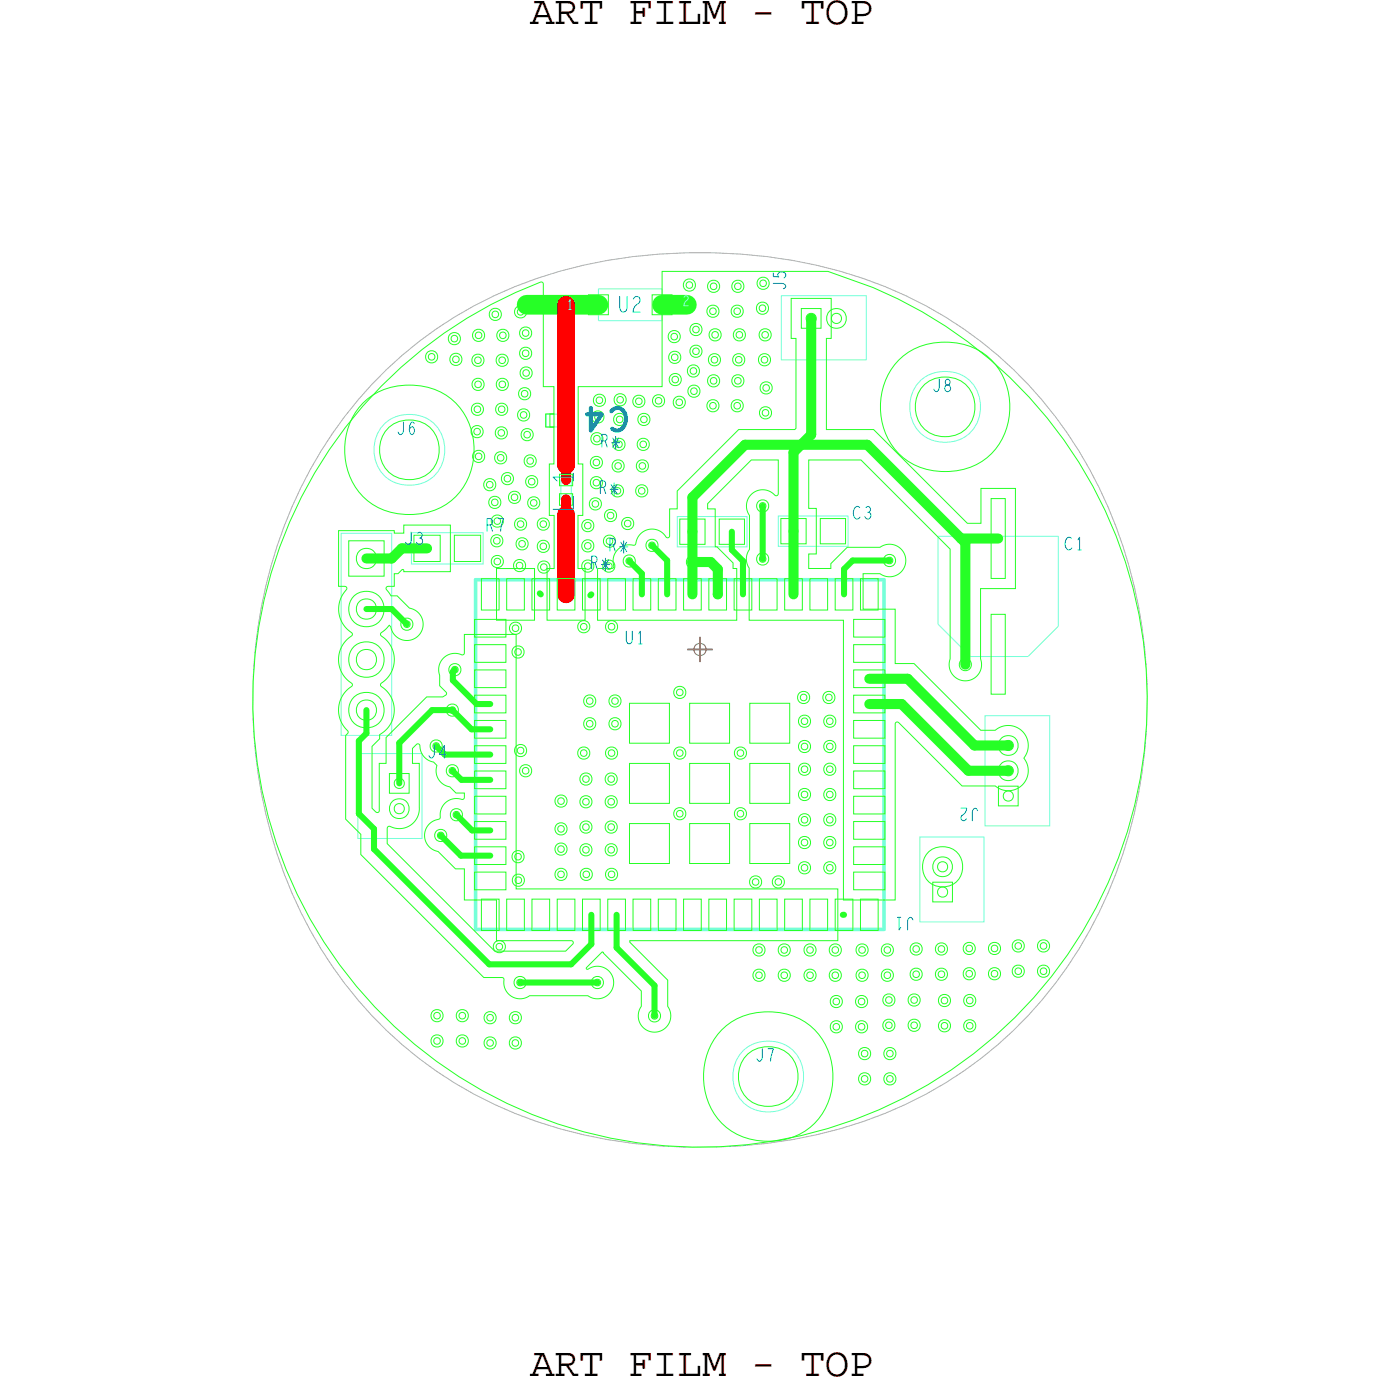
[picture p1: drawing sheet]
<svg xmlns="http://www.w3.org/2000/svg" width="70mm" height="70mm" viewBox="0 0 70 70" stroke-linecap="round" stroke-linejoin="round" font-family="sans-serif">
<defs><g id="words">
<g font-size="2.1">
<text x="26.6" y="1.2">ART FILM - TOP</text>
<text x="26.6" y="69.1">ART FILM - TOP</text>
</g>
<text font-size="1.9" fill="#0097b7" x="31.5" y="20.5" transform="rotate(-180 31.5 20.5)">C4</text>
<text font-size="1.7" fill="#0097b7" x="28.8" y="25.8" transform="rotate(-90 28.8 25.8)">L1</text>
<text font-size="1.3" fill="#0097b7" x="31.1" y="15.7">U2</text>
<g font-size="1.1" fill="#0097b7">
<text x="39.5" y="14.6" transform="rotate(-90 39.5 14.6)">J5</text>
<text x="19.9" y="21.8">J6</text>
<text x="30.2" y="22.5">R*</text>
<text x="46.9" y="19.7">J8</text>
<text x="20.3" y="27.4">J3</text>
<text x="24.4" y="26.7">R7</text>
<text x="29.7" y="28.6">R*</text>
<text x="30.1" y="24.8">R*</text>
<text x="30.6" y="27.7">R*</text>
<text x="42.8" y="26.1">C3</text>
<text x="53.5" y="27.6">C1</text>
<text x="31.4" y="32.4">U1</text>
<text x="21.5" y="38.1">J4</text>
<text x="49.2" y="40.6" transform="rotate(-180 49.2 40.6)">J2</text>
<text x="45.9" y="46.1" transform="rotate(-180 45.9 46.1)">J1</text>
<text x="38" y="53.3">J7</text>
</g>
<g font-size=".9" fill="#75ffd9">
<text x="28.5" y="15.6">1</text>
<text x="34.3" y="15.4">2</text>
</g>
</g></defs>
<!-- layer: Board Outline -->
<path d="M18.3 19.7a20.8 20.8 0 0 1 13.3-6.8 24.9 24.9 0 0 1 16.1 3.1 21.7 21.7 0 0 1 9.8 16.4 23.8 23.8 0 0 1-5.5 18.2 20.8 20.8 0 0 1-13.2 6.8 24.9 24.9 0 0 1-16.1-3.1 21.7 21.7 0 0 1-9.8-16.3 23.8 23.8 0 0 1 5.4-18.3z" fill="none" stroke="#acacac" stroke-width=".05"/>
<!-- layer: Components -->
<g fill="none" stroke="#75ffd9" stroke-width=".05">
<path d="M30.1 14.5v1.6zM30.1 14.5h3.2zM30.1 16.1h3.2zM33.3 14.5v1.6zM39.3 14.9h4.2v3.2h-4.2zM17.1 26.8h2.6v10.2h-2.6zM18 37.9h3.2v4.2h-3.2zM20.7 26.8h3.6v1.5h-3.6zM27.4 20.8h1.2zM27.4 20.8v.7zM27.4 21.5h1.2zM28.6 20.8v.7z"/>
<path d="M34 26h3.5v1.5h-3.5zM39.1 25.9h3.5v1.6h-3.5zM47.1 26.9v4.5zM47.1 26.9h6.1zM47.1 31.4l1.7 1.6zM48.8 33h2.9zM49.5 36h3.3v5.5h-3.3zM53.2 31.5l-1.5 1.5zM53.2 26.9v4.6zM46.2 42.1h3.3v4.2h-3.3z"/>
<circle cx="20.6" cy="22.6" r="1.79"/>
<circle cx="47.5" cy="20.5" r="1.79"/>
<circle cx="38.6" cy="54.1" r="1.79"/>
</g>
<path d="M23.9 29.1h20.5zM23.9 29.1v17.6zM44.4 29.1v17.6zM23.9 46.7h20.5z" fill="none" stroke="#75ffd9" stroke-width=".18"/>
<!-- layer: Nets -->
<g fill="none" stroke="#26ff26" stroke-width=".51">
<path d="M40.8 16v5.8zM18.4 28.1h1.3zM20.2 27.6l-.5 .5zM34.8 28.2h.9zM34.8 25v1.7zM34.8 26.7v1.5zM34.8 28.2v1.7zM35.7 28.2l.4 .4zM36.1 29.9h.1M36.1 28.6v1.3zM37.4 22.4h2.9zM37.4 22.4l-2.6 2.6z"/>
<path d="M39.9 22.7v4zM39.9 26.7v3.2zM40.3 22.4h3.3zM40.3 22.4l-.4 .3zM40.8 21.8l-.5 .6zM43.6 22.4l4.7 4.7zM43.7 34.1h1.9zM43.7 35.4h1.6zM45.3 35.4l3.4 3.3zM45.6 34.1l3.4 3.4zM48.3 27.1l.2 .2zM48.3 27.1h1.9z"/>
<path d="M48.5 27.3v6.1zM48.7 38.7h2zM49 37.5h1.7z"/>
</g>
<g fill="none" stroke="#26ff26" stroke-width=".05">
<path d="M19.2 19.4a21.8 21.8 0 0 1 8-5.2l.1 .1v5.1h.5v1.4h-.2v.7h.2v1.8h-.2v2.6h.2v2.7h-.3v2.6h1.9v-2.6h-.4v-2.7h.3v-2.6h-.2v-3.9h4.2v-5.8h8.3a22.5 22.5 0 0 1 13.8 31.4 22.5 22.5 0 0 1-33.2 8.5 22.5 22.5 0 0 1-3-34.1zM21.5 17.7l.2-.1 .2 .1 .1 .2-.1 .2-.2 .1-.2-.1-.1-.2zM21.5 17.9l.2-.1 .1 .1v.1l-.1 .1-.2-.1zM22.6 16.8l.2-.1 .3 .1v.2v.2l-.3 .1-.2-.1-.1-.2zM22.7 17.8h.2h.2l.1 .3-.1 .2-.2 .1-.2-.1-.1-.2zM22.7 16.9h.1h.2v.2l-.2 .1-.1-.1zM22.8 18l.1-.1 .2 .1v.1l-.2 .1-.1-.1zM23.8 17.9l.2-.1 .2 .1 .1 .2-.1 .2-.2 .1-.2-.1-.1-.2zM23.8 19.1l.2-.1 .3 .1v.2v.2l-.3 .1-.2-.1-.1-.2zM23.8 16.6l.3-.1 .2 .1 .1 .3-.1 .2-.2 .1-.3-.1-.1-.2zM23.9 18l.1-.1 .2 .1v.2l-.2 .1-.1-.1zM23.9 19.2h.1h.2v.2l-.2 .1-.1-.1z"/>
<path d="M23.9 16.8l.2-.1 .1 .1v.1l-.1 .1-.2-.1zM24.7 15.6l.2-.1 .2 .1 .1 .2-.1 .2-.2 .1-.2-.1-.1-.2zM24.7 15.7l.2-.1 .1 .1v.2l-.1 .1-.2-.1zM25 17.9l.2-.1 .3 .1v.2v.2l-.3 .1-.2-.1-.1-.2zM25 19.1l.2-.1 .3 .1v.2v.2l-.3 .1-.2-.1-.1-.2zM25 16.6l.3-.1 .2 .1 .1 .3-.1 .2-.2 .1-.3-.1v-.2zM25.1 18l.1-.1 .2 .1v.2l-.2 .1-.1-.1zM25.1 19.2h.1h.2v.2l-.2 .1-.1-.1zM25.1 16.8l.2-.1 .1 .1v.1l-.1 .1-.2-.1zM25.9 15.5l.3-.1 .2 .1 .1 .2-.1 .2-.2 .1-.3-.1v-.2zM26 15.6l.2-.1 .1 .1v.2h-.1h-.2zM26.1 19.6l.3-.1 .2 .1 .1 .2-.1 .2-.2 .1-.3-.1v-.2z"/>
<path d="M26.2 16.5l.2-.1 .2 .1 .1 .2-.1 .2-.2 .1-.2-.1-.1-.2zM26.2 17.5l.2-.1 .2 .1 .1 .3-.1 .2-.2 .1-.2-.1-.1-.2zM26.2 18.5l.2-.1 .3 .1v.2v.3h-.3h-.2l-.1-.3zM26.2 19.7l.2-.1 .1 .1v.2l-.1 .1-.2-.1zM26.3 16.7l.1-.1 .2 .1v.1l-.2 .1-.1-.1zM26.3 17.7l.1-.1 .2 .1v.1l-.2 .1-.1-.1zM26.3 18.7l.1-.1 .2 .1v.1l-.2 .1-.1-.1zM29.6 14.8h1v1h-1zM30.9 19.9l.3-.1 .2 .1 .1 .2-.1 .2-.2 .1-.3-.1v-.2zM31.9 20l.2-.1 .2 .1 .1 .2-.1 .2-.2 .1-.2-.1-.1-.2zM32.8 14.8h1v1h-1zM32.9 19.9l.2-.1 .2 .1 .1 .2-.1 .3h-.2h-.2l-.1-.3z"/>
<path d="M33.7 16.7l.2-.1 .2 .1 .1 .2-.1 .2-.2 .1-.2-.1-.1-.2zM33.7 17.7h.2h.2l.1 .3-.1 .2-.2 .1-.2-.1-.1-.2zM33.7 18.9l.2-.1 .3 .1v.2v.2l-.3 .1-.2-.1-.1-.2zM33.7 16.8h.2h.1v.2l-.1 .1-.2-.1zM33.8 17.9l.1-.1 .2 .1v.1l-.2 .1-.1-.1zM33.8 19l.1-.1 .2 .1v.2h-.2h-.1zM34.4 14.1l.2-.1 .3 .1 .1 .2-.1 .2-.3 .1-.2-.1-.1-.2zM34.5 14.2h.1h.2v.2l-.2 .1-.1-.1zM34.6 18.4l.2-.1 .3 .1 .1 .2-.1 .3h-.3h-.2l-.1-.3zM34.6 19.5l.3-.1 .2 .1 .1 .2-.1 .2-.2 .1-.3-.1v-.2zM34.7 18.6l.1-.1 .2 .1v.1l-.2 .1-.1-.1zM34.7 19.6l.2-.1 .1 .1v.1l-.1 .1-.2-.1z"/>
<path d="M34.7 17.4l.3-.1 .2 .1 .1 .3-.1 .2-.2 .1-.3-.1v-.2zM34.7 16.4l.3-.1 .2 .1 .1 .2-.1 .2-.2 .1-.3-.1v-.2zM34.8 17.6l.2-.1 .1 .1v.1l-.1 .1-.2-.1zM34.8 16.5l.2-.1 .1 .1v.1l-.1 .1-.2-.1zM35.6 15.4l.2-.1 .3 .1v.2v.3h-.3h-.2l-.1-.3zM35.6 14.2l.3-.1 .2 .1 .1 .2-.1 .2-.2 .1-.3-.1v-.2zM35.6 18.9l.3-.1 .2 .1 .1 .2-.1 .2-.2 .1-.3-.1v-.2zM35.7 17.9l.2-.1 .2 .1 .1 .2-.1 .2-.2 .1-.2-.1-.1-.2zM35.7 15.6l.1-.1 .2 .1v.1l-.2 .1-.1-.1zM35.7 16.6l.2-.1 .3 .1v.2v.2l-.3 .1-.2-.1-.1-.2zM35.7 14.3l.2-.1 .1 .1v.2l-.1 .1-.2-.1zM35.7 19.1l.2-.1 .1 .1v.1l-.1 .1-.2-.1z"/>
<path d="M35.8 18l.1-.1 .2 .1v.2h-.2h-.1zM35.8 16.7h.1h.2v.2l-.2 .1-.1-.1zM36.8 15.4l.2-.1 .3 .1 .1 .2-.1 .3h-.3h-.2l-.1-.3zM36.9 14.2l.2-.1 .2 .1 .1 .2-.1 .2-.2 .1-.2-.1-.1-.2zM36.9 18.9l.2-.1 .2 .1 .1 .2-.1 .2-.2 .1-.2-.1-.1-.2zM36.9 17.9l.2-.1 .3 .1v.2v.2l-.3 .1-.2-.1-.1-.2zM36.9 15.6l.1-.1 .2 .1v.1l-.2 .1-.1-.1zM36.9 16.6l.3-.1 .2 .1 .1 .2-.1 .2-.2 .1-.3-.1v-.2zM36.9 14.3l.2-.1 .1 .1v.2l-.1 .1-.2-.1zM36.9 19.1l.2-.1 .1 .1v.1l-.1 .1-.2-.1zM37 18l.1-.1 .2 .1v.2h-.2h-.1zM37 16.7h.2h.1v.2l-.1 .1-.2-.1z"/>
<path d="M38.1 15.3l.2-.1 .2 .1 .1 .2-.1 .2-.2 .1-.2-.1-.1-.2zM38.1 14l.3-.1 .2 .1 .1 .2-.1 .2-.2 .1-.3-.1-.1-.2zM38.2 15.4l.1-.1 .2 .1v.2l-.2 .1-.1-.1zM38.2 17.9l.2-.1 .2 .1 .1 .2-.1 .2-.2 .1-.2-.1-.1-.2zM38.2 14.2l.2-.1 .1 .1v.1l-.1 .1-.2-.1zM38.2 16.6l.3-.1 .2 .1 .1 .2-.1 .2-.2 .1-.3-.1-.1-.2zM38.3 18l.1-.1 .2 .1v.2h-.2h-.1zM38.3 19.3l.2-.1 .2 .1 .1 .2-.1 .2-.2 .1-.2-.1-.1-.2zM38.3 16.7h.2h.1v.2l-.1 .1-.2-.1zM38.4 19.4l.1-.1 .2 .1v.2l-.2 .1-.1-.1zM39.8 15h2v2h-.3v4.6h2.4l4.7 4.7h.7v-1.8h1.7v5.1h-1.7v3.5a.82 .82 0 0 1-.8 1.1 .82 .82 0 0 1-.8-1.1v-5.5l-4.4-4.5h-2.7v2.4h.4v2.3h-.4v.8h1.2v-.3l.8-.8h1.6a.82 .82 0 0 1 1.3 .7 .82 .82 0 0 1-1.3 .6h-.8v1.8h1.6v2.7h.9l3.4 3.4h.8a1.01 1.01 0 0 1 1.3 .1 1.01 1.01 0 0 1 .1 1.3 1.01 1.01 0 0 1-.1 1.4 1.01 1.01 0 0 1-1.4 0h-1.7l-3.1-3.2h-.2v8.9h-2.6v-14h-4.7l-.1-2.7a.81 .81 0 0 1 .1-.9l-.1-1.8a.85 .85 0 0 1 .3-1.1 .85 .85 0 0 1 1.1 .2l.1-.1v-1.7h-1.3l-2.2 2.2v.3h.3v1.9l.9 .8v.3h.2v2.6h-7v-2.6h.8v-.2a.95 .95 0 0 1 1.1-1l.1-.2a.89 .89 0 0 1 .7-.6 .89 .89 0 0 1 .9 .4l.1-.1v-1.3h.3v-.9l3.1-3.1 2.9-.1v-4.5h-.2zM40.3 15.5h1v1h-1z"/>
<path d="M40.6 15.8l.2-.1 .2 .1v.2v.2l-.2 .1-.2-.1-.1-.2zM41.8 15.8l.2-.1 .2 .1 .1 .2-.1 .2-.2 .1-.2-.1v-.2zM17 26.7h2.8v.1h.5v-.4h2.3v2.3h-2.3l-.1-.1-.2 .2h-.2v.7h-.4l.2 .4h.4l.6 .7a.82 .82 0 0 1 .4 1.4 .82 .82 0 0 1-1.4-.5v-.1l-.5 .4v.1a1.43 1.43 0 0 1 0 2.5l.1 .1a1.41 1.41 0 0 1-.1 2.4v.2l-.4 .4v3.1l.3 .2 .1-.1v-2.3h.3v-1.3l2-2.1h.9l.1-.1v-.1l-.3-.3v-.6a.89 .89 0 0 1 .3-.9 .89 .89 0 0 1 .9-.1v-1h2.6v12.8h16.2v2.6h-10.4l1.9 2v1.3a.82 .82 0 0 1-.7 1.3 .82 .82 0 0 1-.7-1.3v-.8l-1.9-1.9-.8 .7v.1a.82 .82 0 0 1 1.3 .7 .82 .82 0 0 1-1.3 .6l-2.9 .1a.91 .91 0 0 1-1.3-1h-1l-6.2-6.2v-1l-.7-.7v-4.2l.1-.3a1.55 1.55 0 0 1 .2-2.3 1.43 1.43 0 0 1 0-2.5v-.1a1.58 1.58 0 0 1-.3-2.3h-.4zM17.5 27.2h1.8v1.8h-1.8zM19.6 38.9h1v1h-1zM19.9 39.2l.2-.1 .2 .1v.2v.1l-.2 .1-.2-.1-.1-.1zM20.2 31.2l.2-.1 .3 .1 .1 .2-.1 .2-.3 .1-.2-.1-.1-.2zM20.3 31.3l.1-.1 .2 .1v.1l-.2 .1-.1-.1zM20.8 26.9h1.3v1.3h-1.3zM20.9 37.4l.2 .1a.82 .82 0 0 0 .7 .8l.2 .2a.82 .82 0 0 0 .6 1l.3 .4h.4v.2l-.1 .1a.96 .96 0 0 0-1.1 1h-.1a.82 .82 0 0 0-.7 .8 .82 .82 0 0 0 .7 .8l.9 .9h.4v1.5h1.7v2.1h3.7l.1 .1-.4 .4h-3.5l-5.4-5.4v-.8l.1-.1a1.01 1.01 0 0 0 1.5-.9v-2.2h-.4v-.8zM22.5 35.5l.2-.1 .3 .1v.2v.2l-.3 .1-.2-.1-.1-.2zM22.5 38.5l.2-.1 .3 .1v.2v.2l-.3 .1-.2-.1-.1-.2z"/>
<path d="M22.6 35.6l.1-.1 .2 .1v.2l-.2 .1-.1-.1zM22.6 38.7l.1-.1 .2 .1v.1l-.2 .1-.1-.1zM22.6 33.4h.3h.2l.1 .3-.1 .2-.2 .1-.3-.1v-.2zM22.7 33.6l.2-.1 .1 .1v.1l-.1 .1-.2-.1zM22.8 26.9h1.4v1.3h-1.4zM23.7 21.5l.3-.1 .2 .1 .1 .2-.1 .2-.2 .1-.3-.1v-.2zM23.8 20.4l.2-.1 .2 .1 .1 .2-.1 .2-.2 .1-.2-.1-.1-.2zM23.8 22.7l.3-.1 .2 .1 .1 .2-.1 .2-.2 .1-.3-.1-.1-.2zM23.8 21.6l.2-.1 .1 .1v.2l-.1 .1-.2-.1zM23.8 20.5l.2-.1 .1 .1v.1l-.1 .1-.2-.1zM23.9 36.2h1.5v.9h-1.5zM23.9 34.9h1.5v.9h-1.5z"/>
<path d="M23.9 37.5h1.5v.9h-1.5zM23.9 38.7h1.5v.9h-1.5zM23.9 31.1h1.5v.9h-1.5zM23.9 33.7h1.5v.9h-1.5zM23.9 32.4h1.5v.9h-1.5zM23.9 22.9l.2-.1 .1 .1v.1l-.1 .1-.2-.1zM24.2 29.1h.9v1.6h-.9zM24.4 24.1h.2h.2l.1 .3-.1 .2-.2 .1-.2-.1-.1-.2zM24.5 24.3l.1-.1 .2 .1v.1l-.2 .1-.1-.1zM24.6 25l.3-.1 .2 .1 .1 .2-.1 .3-.2 .1-.3-.1v-.3zM24.7 25.2l.2-.1 .1 .1v.1l-.1 .1-.2-.1zM24.7 27l.3-.1 .2 .1 .1 .2-.1 .2-.2 .1-.3-.1v-.2z"/>
<path d="M24.8 28l.2-.1 .2 .1 .1 .2-.1 .2-.2 .1-.2-.1-.1-.2zM24.8 27.1l.2-.1 .1 .1v.2h-.1h-.2zM24.8 28.1h.2h.1v.2l-.1 .1-.2-.1zM24.9 22.8l.3-.1 .2 .1 .1 .2-.1 .2-.2 .1-.3-.1v-.2zM25 28.6h1.9v2.6h-1.9zM25 21.5h.2h.2l.1 .3-.1 .2-.2 .1-.2-.1-.1-.2zM25 20.4l.2-.1 .2 .1 .1 .2-.1 .2-.2 .1-.2-.1-.1-.2zM25 22.9l.2-.1 .1 .1v.2l-.1 .1-.2-.1zM25 21.7l.2-.1 .1 .1v.1l-.1 .1-.2-.1zM25.1 20.5l.1-.1 .2 .1v.1l-.2 .1-.1-.1zM25.3 23.8l.2-.1 .2 .1 .1 .3-.1 .2-.2 .1-.2-.1-.1-.2zM25.4 24l.1-.1 .1 .1v.1l-.1 .1-.1-.1z"/>
<path d="M25.5 29.1h.9v1.6h-.9zM25.6 24.8l.3-.1 .2 .1 .1 .2-.1 .2-.2 .1-.3-.1v-.2zM25.7 31.4l.2-.1 .2 .1 .1 .2-.1 .2-.2 .1-.2-.1-.1-.2zM25.7 24.9l.2-.1 .1 .1v.2l-.1 .1-.2-.1zM25.8 31.5l.1-.1 .2 .1v.2h-.2h-.1zM25.8 32.6l.2-.1 .3 .1v.2v.2l-.3 .1-.2-.1-.1-.2zM25.9 28.2l.2-.1 .2 .1 .1 .2-.1 .2-.2 .1-.2-.1-.1-.2zM25.9 32.7l.1-.1 .2 .1v.1l-.2 .1-.1-.1zM25.9 26.1l.3-.1 .2 .1 .1 .2-.1 .2-.2 .1-.3-.1v-.2zM25.9 37.5l.3-.1 .2 .1 .1 .2-.1 .2-.2 .1-.3-.1v-.2zM26 28.3h.1h.2v.2l-.2 .1-.1-.1zM26 27.1l.2-.1 .3 .1v.2v.2l-.3 .1-.2-.1-.1-.2z"/>
<path d="M26 26.3l.2-.1 .1 .1v.1l-.1 .1-.2-.1zM26 37.6h.2h.1v.2l-.1 .1-.2-.1zM26.1 20.6l.2-.1 .2 .1 .1 .3-.1 .2-.2 .1-.2-.1-.1-.2zM26.1 27.3l.1-.1 .2 .1v.1l-.2 .1-.1-.1zM26.2 20.8l.1-.1 .2 .1v.1l-.2 .1-.1-.1zM26.2 38.5l.2-.1 .2 .1 .1 .2-.1 .2-.2 .1-.2-.1-.1-.2zM26.3 21.6l.2-.1 .2 .1 .1 .2-.1 .3h-.2h-.2l-.1-.3zM26.3 38.7l.1-.1 .2 .1v.1l-.2 .1-.1-.1zM26.3 21.8l.2-.1 .1 .1v.1l-.1 .1-.2-.1zM26.4 23l.2-.1 .3 .1v.2v.2l-.3 .1-.2-.1-.1-.2zM26.5 24l.2-.1 .2 .1 .1 .2-.1 .2-.2 .1-.2-.1-.1-.2zM26.5 23.1l.1-.1 .2 .1v.1l-.2 .1-.1-.1z"/>
<path d="M26.6 24.1l.1-.1 .2 .1v.2l-.2 .1-.1-.1zM26.6 25.1l.2-.1 .3 .1v.2v.2l-.3 .1-.2-.1-.1-.2zM26.7 25.2l.1-.1 .2 .1v.2h-.2h-.1zM26.7 29.1h.9v1.6h-.9zM27.1 26.1l.2-.1 .2 .1 .1 .2-.1 .2-.2 .1-.2-.1-.1-.2zM27.1 27.2h.2h.2l.1 .3-.1 .2-.2 .1-.2-.1-.1-.2zM27.1 28.3l.2-.1 .3 .1v.2v.2l-.3 .1-.2-.1-.1-.2zM27.2 26.3l.1-.1 .2 .1v.1l-.2 .1-.1-.1zM27.2 27.4l.1-.1 .2 .1v.1l-.2 .1-.1-.1zM27.2 28.4l.1-.1 .2 .1v.2l-.2 .1-.1-.1zM27.4 20.8h.4v.7h-.4zM28 29.1h.9v1.6h-.9z"/>
<path d="M28.2 20.8h.5v.7h-.5zM29.1 31.3l.2-.1 .3 .1v.2v.2l-.3 .1-.2-.1-.1-.2zM29.1 37.6l.2-.1 .3 .1v.2v.3l-.3 .1-.2-.1-.1-.3zM29.2 31.4l.1-.1 .2 .1v.2l-.2 .1-.1-.1zM29.2 37.8l.1-.1 .2 .1v.1l-.2 .1-.1-.1zM29.2 38.9l.2-.1 .3 .1 .1 .3-.1 .2-.3 .1-.2-.1-.1-.2zM29.3 29.1h.9v1.6h-.9zM29.3 39.1l.1-.1 .2 .1v.1l-.2 .1-.1-.1zM29.3 26.2l.2-.1 .3 .1v.2v.2l-.3 .1-.2-.1-.1-.2zM29.3 27.2l.2-.1 .3 .1v.2v.2l-.3 .1-.2-.1-.1-.2zM29.3 28.2l.2-.1 .3 .1v.2v.3l-.3 .1-.2-.1-.1-.3zM29.4 26.3h.1h.2v.2l-.2 .1-.1-.1z"/>
<path d="M29.4 27.4l.1-.1 .2 .1v.1l-.2 .1-.1-.1zM29.4 35l.2-.1 .3 .1v.2v.2l-.3 .1-.2-.1-.1-.2zM29.4 36.2l.2-.1 .3 .1v.2v.2l-.3 .1-.2-.1-.1-.2zM29.5 35.2l.1-.1 .2 .1v.1l-.2 .1-.1-.1zM29.5 36.3l.1-.1 .2 .1v.2h-.2h-.1zM29.7 25.1l.2-.1 .2 .1 .1 .2-.1 .2-.2 .1-.2-.1-.1-.2zM29.7 23l.3-.1 .2 .1 .1 .2-.1 .3h-.2h-.3v-.3zM29.7 24h.3h.2l.1 .3-.1 .2-.2 .1-.3-.1v-.2zM29.8 25.2h.1h.2v.2l-.2 .1-.1-.1zM29.8 23.2l.2-.1 .1 .1v.1l-.1 .1-.2-.1zM30.5 25.7l.2-.1 .2 .1 .1 .2-.1 .2-.2 .1-.2-.1-.1-.2zM30.5 38.9l.2-.1 .2 .1 .1 .3-.1 .2-.2 .1-.2-.1-.1-.2z"/>
<path d="M30.5 31.3l.2-.1 .3 .1v.2v.2l-.3 .1-.2-.1-.1-.2zM30.5 37.6l.2-.1 .3 .1v.2v.3l-.3 .1-.2-.1-.1-.3zM30.5 25.8l.2-.1 .1 .1v.2l-.1 .1-.2-.1zM30.5 29.1h.9v1.6h-.9zM30.6 39.1l.1-.1 .2 .1v.1l-.2 .1-.1-.1zM30.6 31.4l.1-.1 .2 .1v.2l-.2 .1-.1-.1zM30.6 37.8l.1-.1 .2 .1v.1l-.2 .1-.1-.1zM30.7 35l.2-.1 .2 .1 .1 .2-.1 .2-.2 .1-.2-.1-.1-.2zM30.7 36.2l.2-.1 .2 .1 .1 .2-.1 .2-.2 .1-.2-.1-.1-.2zM30.8 35.2l.1-.1 .2 .1v.1l-.2 .1-.1-.1zM30.8 36.3l.1-.1 .2 .1v.2h-.2h-.1zM30.8 23.2l.3-.1 .2 .1 .1 .2-.1 .2-.2 .1-.3-.1v-.2z"/>
<path d="M30.9 23.3h.2h.1v.2l-.1 .1-.2-.1zM31.3 26.1l.2-.1 .3 .1v.2v.2l-.3 .1-.2-.1-.1-.2zM31.4 28l.2-.1 .3 .1v.2v.2l-.3 .1-.2-.1-.1-.2zM31.4 26.2l.1-.1 .2 .1v.2l-.2 .1-.1-.1zM31.5 28.1l.1-.1 .2 .1v.2l-.2 .1-.1-.1zM31.6 38.4h2v2h-2zM31.6 35.3h2v2.1h-2zM31.8 29.1h.9v1.6h-.9zM32 20.1l.1-.1 .2 .1v.1l-.2 .1-.1-.1zM32 24.5l.3-.1 .2 .1 .1 .2-.1 .2-.2 .1-.3-.1-.1-.2zM32.1 23.2l.2-.1 .2 .1 .1 .2-.1 .2-.2 .1-.2-.1-.1-.2zM32.1 22.1l.2-.1 .3 .1v.2v.2l-.3 .1-.2-.1-.1-.2z"/>
<path d="M32.1 24.6l.2-.1 .1 .1v.1l-.1 .1-.2-.1zM32.1 20.9l.3-.1 .2 .1 .1 .2-.1 .2-.2 .1-.3-.1v-.2zM32.1 23.3h.2h.1v.2l-.1 .1-.2-.1zM32.2 22.3l.1-.1 .2 .1v.1l-.2 .1-.1-.1zM32.2 21l.2-.1 .1 .1v.2h-.1h-.2zM32.5 27.2l.3-.1 .2 .1 .1 .2-.1 .2-.2 .1-.3-.1v-.2zM32.6 27.3l.2-.1 .1 .1v.2l-.1 .1-.2-.1zM32.9 20.1l.2-.1 .1 .1v.1l-.1 .1-.2-.1zM33.1 29.1h.9v1.6h-.9zM33.9 20l.2-.1 .3 .1v.2v.2l-.3 .1-.2-.1-.1-.2zM33.9 34.6l.3-.1 .2 .1 .1 .2-.1 .2-.2 .1-.3-.1v-.2zM33.9 37.6l.3-.1 .2 .1 .1 .2-.1 .3-.2 .1-.3-.1v-.3z"/>
<path d="M34 20.1h.1h.2v.2l-.2 .1-.1-.1zM34 34.7l.2-.1 .1 .1v.2l-.1 .1-.2-.1zM34 37.8l.2-.1 .1 .1v.1l-.1 .1-.2-.1zM34.2 26.1h1.2v1.3h-1.2zM34.4 29.1h.8v1.6h-.8zM34.6 28l.2-.1 .2 .1 .1 .2-.1 .3h-.2h-.2l-.1-.3zM34.7 28.2l.1-.1 .1 .1v.1l-.1 .1-.1-.1zM34.7 38.4h2v2h-2zM34.7 35.3h2v2.1h-2zM35.6 20.2l.2-.1 .3 .1v.2v.2l-.3 .1-.2-.1-.1-.2zM35.6 29.1h.9v1.6h-.9zM35.7 20.3l.1-.1 .2 .1v.2l-.2 .1-.1-.1z"/>
<path d="M36.1 26.1h1.3v1.3h-1.3zM36.8 20.2l.2-.1 .3 .1 .1 .2-.1 .2-.3 .1-.2-.1-.1-.2zM36.9 29.1h.9v1.6h-.9zM36.9 20.3l.1-.1 .2 .1v.2l-.2 .1-.1-.1zM37 37.6l.2-.1 .2 .1 .1 .2-.1 .3-.2 .1-.2-.1-.1-.3zM37.1 37.8l.1-.1 .2 .1v.1l-.2 .1-.1-.1zM37.7 38.4h2v2h-2zM37.7 35.3h2v2.1h-2zM38.1 25.2l.2-.1 .3 .1v.2v.2l-.3 .1-.2-.1-.1-.2zM38.1 27.9l.2-.1 .3 .1v.2v.2l-.3 .1-.2-.1-.1-.2zM38.2 29.1h.9v1.6h-.9zM38.2 25.3h.1h.2v.2l-.2 .1-.1-.1z"/>
<path d="M38.2 28l.1-.1 .2 .1v.2l-.2 .1-.1-.1zM38.2 20.5l.3-.1 .2 .1 .1 .2-.1 .3-.2 .1-.3-.1v-.3zM38.3 20.7l.2-.1 .1 .1v.1l-.1 .1-.2-.1zM39.2 26.1h1.3v1.2h-1.3zM39.4 29.1h.9v1.6h-.9zM40.2 34.8l.2-.1 .2 .1 .1 .3-.1 .2-.2 .1-.2-.1-.1-.2zM40.2 39.7l.2-.1 .3 .1v.2v.2l-.3 .1-.2-.1-.1-.2zM40.2 38.4h.2h.3v.3v.2l-.3 .1-.2-.1-.1-.2zM40.2 37.3l.2-.1 .3 .1v.2v.2l-.3 .1-.2-.1-.1-.2zM40.2 36l.2-.1 .3 .1v.2v.3l-.3 .1-.2-.1-.1-.3zM40.2 35l.2-.1 .1 .1v.1l-.1 .1-.2-.1zM40.3 39.8h.1h.2v.2l-.2 .1-.1-.1z"/>
<path d="M40.3 38.6l.1-.1 .2 .1v.1l-.2 .1-.1-.1zM40.3 37.4h.1h.2v.2l-.2 .1-.1-.1zM40.3 36.2l.1-.1 .2 .1v.1l-.2 .1-.1-.1zM40.7 29.1h.9v1.6h-.9zM41.2 26.1h1.3v1.2h-1.3zM41.4 34.8l.3-.1 .2 .1 .1 .3-.1 .2-.2 .1-.3-.1v-.2zM41.5 39.7l.2-.1 .2 .1 .1 .2-.1 .2-.2 .1-.2-.1-.1-.2zM41.5 38.4h.2h.2l.1 .3-.1 .2-.2 .1-.2-.1-.1-.2zM41.5 37.3l.2-.1 .2 .1 .1 .2-.1 .2-.2 .1-.2-.1-.1-.2zM41.5 36l.2-.1 .2 .1 .1 .2-.1 .3-.2 .1-.2-.1-.1-.3zM41.5 35l.2-.1 .1 .1v.1l-.1 .1-.2-.1zM41.6 39.8h.1h.1v.2l-.1 .1-.1-.1z"/>
<path d="M41.6 38.6l.1-.1 .1 .1v.1l-.1 .1-.1-.1zM41.6 37.4h.1h.1v.2l-.1 .1-.1-.1zM41.6 36.2l.1-.1 .1 .1v.1l-.1 .1-.1-.1zM42 29.1h.9v1.6h-.9zM42.9 33.7h1.6v.9h-1.6zM42.9 34.9h1.6v.9h-1.6zM42.9 31.1h1.6v.9h-1.6zM42.9 32.4h1.6v.9h-1.6zM42.9 36.2h1.6v.9h-1.6zM42.9 37.5h1.6v.9h-1.6zM42.9 38.7h1.6v.9h-1.6zM43.2 29.1h.9v1.6h-.9z"/>
<path d="M44.5 28l.2-.1 .2 .1 .1 .2-.1 .2-.2 .1-.2-.1-.1-.2zM44.6 28.1l.1-.1 .2 .1v.1l-.2 .1-.1-.1zM48.3 33.2l.2-.1 .2 .1 .1 .2-.1 .2-.2 .1-.2-.1-.1-.2zM48.4 33.3l.1-.1 .2 .1v.2l-.2 .1-.1-.1zM49.8 25.1h.7v4h-.7zM49.8 30.9h.7v4h-.7zM50.2 39.5h1v1h-1zM50.5 37.3l.2-.1 .2 .1v.2v.1l-.2 .1-.2-.1-.1-.1zM50.5 38.6l.2-.1 .2 .1v.1v.2l-.2 .1-.2-.1-.1-.2zM50.5 39.8h.2h.2v.2v.2l-.2 .1-.2-.1-.1-.2zM19.9 40.5l.2-.1 .2 .1v.1v.2l-.2 .1-.2-.1-.1-.2zM21.7 50.8l.3-.1 .2 .1 .1 .2-.1 .3h-.2h-.3v-.3z"/>
<path d="M21.7 52.1l.3-.1 .2 .1 .1 .2-.1 .2-.2 .1-.3-.1v-.2zM21.8 51l.2-.1 .1 .1v.1l-.1 .1-.2-.1zM21.8 52.2l.2-.1 .1 .1v.2l-.1 .1-.2-.1zM21.9 41.8l.2-.1 .3 .1 .1 .2-.1 .2-.3 .1-.2-.1-.1-.2zM22 41.9l.1-.1 .2 .1v.2l-.2 .1-.1-.1zM22.7 40.7l.2-.1 .3 .1v.2v.3h-.3h-.2l-.1-.3zM22.8 40.9l.1-.1 .2 .1v.1l-.2 .1-.1-.1zM23 50.8l.2-.1 .3 .1v.2v.3h-.3h-.2l-.1-.3zM23 52.1l.2-.1 .3 .1v.2v.2l-.3 .1-.2-.1-.1-.2zM23.1 51l.1-.1 .2 .1v.1l-.2 .1-.1-.1zM23.1 52.2l.1-.1 .2 .1v.2l-.2 .1-.1-.1zM23.9 41.3h1.5v.9h-1.5z"/>
<path d="M23.9 42.6h1.5v.8h-1.5zM23.9 40h1.5v.9h-1.5zM23.9 43.8h1.5v.9h-1.5zM24.2 45.2h.9v1.6h-.9zM24.4 50.9l.2-.1 .3 .1v.2v.3l-.3 .1-.2-.1-.1-.3zM24.4 52.2l.2-.1 .3 .1v.2v.2l-.3 .1-.2-.1-.1-.2zM24.5 51.1l.1-.1 .2 .1v.1l-.2 .1-.1-.1zM24.5 52.3h.1h.2v.2l-.2 .1-.1-.1zM24.9 47.4l.2-.1 .2 .1 .1 .2-.1 .2-.2 .1-.2-.1-.1-.2zM24.9 47.5l.2-.1 .1 .1v.2h-.1h-.2zM25.5 45.2h.9v1.6h-.9zM25.7 50.9l.2-.1 .2 .1 .1 .2-.1 .3-.2 .1-.2-.1-.1-.3z"/>
<path d="M25.7 52.2l.2-.1 .2 .1 .1 .2-.1 .2-.2 .1-.2-.1-.1-.2zM25.8 51.1l.1-.1 .1 .1v.1l-.1 .1-.1-.1zM25.8 52.3h.1h.1v.2l-.1 .1-.1-.1zM25.8 42.8l.2-.1 .3 .1v.3v.2l-.3 .1-.2-.1-.1-.2zM25.8 44l.3-.1 .2 .1 .1 .2-.1 .2-.2 .1-.3-.1-.1-.2zM25.9 43l.1-.1 .2 .1v.1l-.2 .1-.1-.1zM25.9 44.2l.2-.1 .1 .1v.1l-.1 .1-.2-.1zM25.9 49.2l.2-.1 .3 .1v.2v.2l-.3 .1-.2-.1-.1-.2zM26 49.3l.1-.1 .2 .1v.2h-.2h-.1zM26.7 45.2h.9v1.6h-.9zM28 40h.2h.2l.1 .3-.1 .2-.2 .1-.2-.1-.1-.2zM28 41.4h.2h.2l.1 .3-.1 .2-.2 .1-.2-.1-.1-.2z"/>
<path d="M28 42.5l.2-.1 .2 .1 .1 .2-.1 .2-.2 .1-.2-.1-.1-.2zM28 43.7l.2-.1 .2 .1 .1 .2-.1 .3h-.2h-.2l-.1-.3zM28 45.2h.9v1.6h-.9zM28 40.2l.2-.1 .1 .1v.1l-.1 .1-.2-.1zM28 41.6l.2-.1 .1 .1v.1l-.1 .1-.2-.1zM28 42.6l.2-.1 .1 .1v.2h-.1h-.2zM28 43.9l.2-.1 .1 .1v.1l-.1 .1-.2-.1zM29.2 41.4l.2-.1 .3 .1 .1 .2-.1 .2-.3 .1-.2-.1-.1-.2zM29.2 40.1l.2-.1 .3 .1 .1 .2-.1 .2-.3 .1-.2-.1-.1-.2zM29.2 42.5l.2-.1 .3 .1 .1 .2-.1 .2-.3 .1-.2-.1-.1-.2zM29.2 43.7l.3-.1 .2 .1 .1 .2-.1 .3h-.2h-.3v-.3zM29.3 45.2h.9v1.6h-.9z"/>
<path d="M29.3 41.5l.1-.1 .2 .1v.1l-.2 .1-.1-.1zM29.3 40.2l.1-.1 .2 .1v.2l-.2 .1-.1-.1zM29.3 42.6l.1-.1 .2 .1v.2l-.2 .1-.1-.1zM29.3 43.9l.2-.1 .1 .1v.1l-.1 .1-.2-.1zM29.8 49.2l.2-.1 .3 .1v.2v.2l-.3 .1-.2-.1-.1-.2zM29.9 49.3l.1-.1 .2 .1v.2h-.2h-.1zM30.5 41.4l.2-.1 .2 .1 .1 .2-.1 .2-.2 .1-.2-.1-.1-.2zM30.5 40.1l.2-.1 .2 .1 .1 .2-.1 .2-.2 .1-.2-.1-.1-.2zM30.5 42.5l.2-.1 .2 .1 .1 .2-.1 .2-.2 .1-.2-.1-.1-.2zM30.5 43.7l.2-.1 .3 .1v.2v.3h-.3h-.2l-.1-.3zM30.5 45.2h.9v1.6h-.9zM30.6 41.5l.1-.1 .2 .1v.1l-.2 .1-.1-.1z"/>
<path d="M30.6 40.2l.1-.1 .2 .1v.2l-.2 .1-.1-.1zM30.6 42.6l.1-.1 .2 .1v.2l-.2 .1-.1-.1zM30.6 43.9l.1-.1 .2 .1v.1l-.2 .1-.1-.1zM31.6 41.4h2v2h-2zM31.8 45.2h.9v1.6h-.9zM32.7 50.8l.2-.1 .2 .1 .1 .3-.1 .2-.2 .1-.2-.1-.1-.2zM32.7 51l.2-.1 .1 .1v.1l-.1 .1-.2-.1zM33.1 45.2h.9v1.6h-.9zM33.9 40.7l.3-.1 .2 .1 .1 .2-.1 .2-.2 .1-.3-.1v-.2zM34 40.8l.2-.1 .1 .1v.2l-.1 .1-.2-.1zM34.4 45.2h.8v1.6h-.8zM34.7 41.4h2v2h-2z"/>
<path d="M35.6 45.2h.9v1.6h-.9zM36.9 45.2h.9v1.6h-.9zM37 40.7l.2-.1 .2 .1 .1 .2-.1 .2-.2 .1-.2-.1-.1-.2zM37.1 40.8l.1-.1 .2 .1v.2l-.2 .1-.1-.1zM37.7 41.4h2v2h-2zM37.7 44.1l.3-.1 .2 .1 .1 .2-.1 .2-.2 .1-.3-.1v-.2zM37.8 44.2h.2h.1v.2l-.1 .1-.2-.1zM37.9 47.5l.2-.1 .3 .1v.2v.3h-.3h-.2l-.1-.3zM37.9 48.8l.2-.1 .3 .1v.2v.2l-.3 .1-.2-.1-.1-.2zM38 47.7l.1-.1 .2 .1v.1l-.2 .1-.1-.1zM38 48.9l.1-.1 .2 .1v.2l-.2 .1-.1-.1zM38.2 45.2h.9v1.6h-.9z"/>
<path d="M38.9 44.1l.2-.1 .2 .1 .1 .2-.1 .2-.2 .1-.2-.1-.1-.2zM39 44.2h.1h.2v.2l-.2 .1-.1-.1zM39.2 47.5l.2-.1 .2 .1 .1 .2-.1 .3h-.2h-.2l-.1-.3zM39.2 48.8l.2-.1 .2 .1 .1 .2-.1 .2-.2 .1-.2-.1-.1-.2zM39.3 47.7l.1-.1 .2 .1v.1l-.2 .1-.1-.1zM39.3 48.9l.1-.1 .2 .1v.2l-.2 .1-.1-.1zM39.4 45.2h.9v1.6h-.9zM40.2 41l.2-.1 .3 .1v.2v.2l-.3 .1-.2-.1-.1-.2zM40.2 43.4l.2-.1 .3 .1v.2v.2l-.3 .1-.2-.1-.1-.2zM40.2 42.1l.2-.1 .3 .1v.2v.3h-.3h-.2l-.1-.3zM40.3 41.1l.1-.1 .2 .1v.2l-.2 .1-.1-.1zM40.3 43.5l.1-.1 .2 .1v.2l-.2 .1-.1-.1z"/>
<path d="M40.3 42.3l.1-.1 .2 .1v.1l-.2 .1-.1-.1zM40.5 47.5l.2-.1 .2 .1 .1 .2-.1 .3h-.2h-.2l-.1-.3zM40.5 48.8l.2-.1 .2 .1 .1 .2-.1 .2-.2 .1-.2-.1-.1-.2zM40.6 47.7l.1-.1 .2 .1v.1l-.2 .1-.1-.1zM40.6 48.9l.1-.1 .2 .1v.2l-.2 .1-.1-.1zM40.7 45.2h.9v1.6h-.9zM41.5 41l.2-.1 .2 .1 .1 .2-.1 .2-.2 .1-.2-.1-.1-.2zM41.5 43.4l.2-.1 .2 .1 .1 .2-.1 .2-.2 .1-.2-.1-.1-.2zM41.5 42.1l.2-.1 .2 .1 .1 .2-.1 .3h-.2h-.2l-.1-.3zM41.6 41.1l.1-.1 .1 .1v.2l-.1 .1-.1-.1zM41.6 43.5l.1-.1 .1 .1v.2l-.1 .1-.1-.1zM41.6 42.3l.1-.1 .1 .1v.1l-.1 .1-.1-.1z"/>
<path d="M41.7 47.5l.3-.1 .2 .1 .1 .2-.1 .3h-.2h-.3v-.3zM41.7 48.8l.3-.1 .2 .1 .1 .2-.1 .2-.2 .1-.3-.1v-.2zM41.8 50.1l.2-.1 .3 .1v.2v.2l-.3 .1-.2-.1-.1-.2zM41.8 51.4l.2-.1 .3 .1v.2v.2l-.3 .1-.2-.1-.1-.2zM41.8 47.7l.2-.1 .1 .1v.1l-.1 .1-.2-.1zM41.8 48.9l.2-.1 .1 .1v.2l-.1 .1-.2-.1zM41.9 50.3l.1-.1 .2 .1v.1l-.2 .1-.1-.1zM41.9 51.5l.1-.1 .2 .1v.2l-.2 .1-.1-.1zM42 45.2h.9v1.6h-.9zM42.9 40h1.6v.9h-1.6zM42.9 41.3h1.6v.9h-1.6zM42.9 42.6h1.6v.8h-1.6z"/>
<path d="M42.9 43.8h1.6v.9h-1.6zM43.1 50.1l.2-.1 .2 .1 .1 .2-.1 .2-.2 .1-.2-.1-.1-.2zM43.1 51.4l.2-.1 .2 .1 .1 .2-.1 .2-.2 .1-.2-.1-.1-.2zM43.1 47.5l.2-.1 .3 .1v.2v.3h-.3h-.2l-.1-.3zM43.1 48.8l.2-.1 .3 .1v.2v.2l-.3 .1-.2-.1-.1-.2zM43.2 50.3l.1-.1 .1 .1v.1l-.1 .1-.1-.1zM43.2 51.5l.1-.1 .1 .1v.2l-.1 .1-.1-.1zM43.2 47.7l.1-.1 .2 .1v.1l-.2 .1-.1-.1zM43.2 48.9l.1-.1 .2 .1v.2l-.2 .1-.1-.1zM43.2 52.7l.3-.1 .2 .1 .1 .2-.1 .3-.2 .1-.3-.1-.1-.3zM43.2 54l.3-.1 .2 .1 .1 .2-.1 .2-.2 .1-.3-.1-.1-.2zM43.2 45.2h.9v1.6h-.9z"/>
<path d="M43.3 52.9l.2-.1 .1 .1v.1l-.1 .1-.2-.1zM43.3 54.1h.2h.1v.2l-.1 .1-.2-.1zM44.4 47.5l.2-.1 .2 .1 .1 .2-.1 .3h-.2h-.2l-.1-.3zM44.4 48.8l.2-.1 .2 .1 .1 .2-.1 .2-.2 .1-.2-.1-.1-.2zM44.4 50h.3h.2l.1 .3-.1 .2-.2 .1-.3-.1v-.2zM44.4 51.3l.3-.1 .2 .1 .1 .2-.1 .2-.2 .1-.3-.1v-.2zM44.4 47.7l.2-.1 .1 .1v.1l-.1 .1-.2-.1zM44.4 48.9l.2-.1 .1 .1v.2l-.1 .1-.2-.1zM44.5 52.7l.2-.1 .3 .1v.2v.3l-.3 .1-.2-.1-.1-.3zM44.5 54l.2-.1 .3 .1v.2v.2l-.3 .1-.2-.1-.1-.2zM44.5 50.2l.2-.1 .1 .1v.1l-.1 .1-.2-.1zM44.5 51.4h.2h.1v.2l-.1 .1-.2-.1z"/>
<path d="M44.6 52.9l.1-.1 .2 .1v.1l-.2 .1-.1-.1zM44.6 54.1h.1h.2v.2l-.2 .1-.1-.1zM45.7 50h.2h.3v.3v.2l-.3 .1-.2-.1-.1-.2zM45.7 51.3l.2-.1 .3 .1v.2v.2l-.3 .1-.2-.1-.1-.2zM45.8 50.2l.1-.1 .2 .1v.1l-.2 .1-.1-.1zM45.8 51.4h.1h.2v.2l-.2 .1-.1-.1zM45.8 47.5l.2-.1 .3 .1v.2v.2l-.3 .1-.2-.1-.1-.2zM45.8 48.8l.2-.1 .3 .1v.2v.2l-.3 .1-.2-.1-.1-.2zM45.9 47.6l.1-.1 .2 .1v.2l-.2 .1-.1-.1zM45.9 48.9l.1-.1 .2 .1v.1l-.2 .1-.1-.1zM46.9 44.3h1v1h-1zM47.1 47.5l.2-.1 .2 .1 .1 .2-.1 .2-.2 .1-.2-.1-.1-.2z"/>
<path d="M47.1 48.8l.2-.1 .2 .1 .1 .2-.1 .2-.2 .1-.2-.1-.1-.2zM47.2 47.6l.1-.1 .2 .1v.2l-.2 .1-.1-.1zM47.2 48.9l.1-.1 .2 .1v.1l-.2 .1-.1-.1zM47.2 43.4l.2-.1 .2 .1v.2v.1l-.2 .1-.2-.1-.1-.1zM47.2 44.7l.2-.1 .2 .1v.1v.2l-.2 .1-.2-.1-.1-.2zM47.2 50.1l.3-.1 .2 .1 .1 .2-.1 .2-.2 .1-.3-.1v-.2zM47.2 51.3l.3-.1 .2 .1 .1 .3-.1 .2-.2 .1-.3-.1v-.2zM47.3 50.2l.2-.1 .1 .1v.2h-.1h-.2zM47.3 51.5l.2-.1 .1 .1v.1l-.1 .1-.2-.1zM48.5 47.5l.2-.1 .2 .1 .1 .2-.1 .2-.2 .1-.2-.1-.1-.2zM48.5 48.7l.2-.1 .2 .1 .1 .2-.1 .2-.2 .1-.2-.1-.1-.2zM48.5 50.1l.2-.1 .3 .1v.2v.2l-.3 .1-.2-.1-.1-.2z"/>
<path d="M48.5 51.3l.2-.1 .3 .1v.3v.2l-.3 .1-.2-.1-.1-.2zM48.6 47.6l.1-.1 .2 .1v.1l-.2 .1-.1-.1zM48.6 48.9l.1-.1 .2 .1v.1l-.2 .1-.1-.1zM48.6 50.2l.1-.1 .2 .1v.2h-.2h-.1zM48.6 51.5l.1-.1 .2 .1v.1l-.2 .1-.1-.1zM49.8 47.5l.2-.1 .2 .1 .1 .2-.1 .2-.2 .1-.2-.1-.1-.2zM49.8 48.7l.2-.1 .2 .1 .1 .2-.1 .2-.2 .1-.2-.1-.1-.2zM49.8 47.6l.2-.1 .1 .1v.1l-.1 .1-.2-.1zM49.8 48.9l.2-.1 .1 .1v.1l-.1 .1-.2-.1zM50.9 47.3l.3-.1 .2 .1 .1 .2-.1 .2-.2 .1-.3-.1v-.2zM50.9 48.6l.3-.1 .2 .1 .1 .2-.1 .2-.2 .1-.3-.1v-.2zM51 47.5l.2-.1 .1 .1v.1l-.1 .1-.2-.1z"/>
<path d="M51 48.7l.2-.1 .1 .1v.2l-.1 .1-.2-.1zM52.2 47.3l.2-.1 .3 .1v.2v.2l-.3 .1-.2-.1-.1-.2zM52.2 48.6l.2-.1 .3 .1v.2v.2l-.3 .1-.2-.1-.1-.2zM52.3 47.5l.1-.1 .2 .1v.1l-.2 .1-.1-.1zM52.3 48.7l.1-.1 .2 .1v.2l-.2 .1-.1-.1z"/>
<circle cx="42" cy="16" r=".5"/>
<circle cx="18.4" cy="30.6" r=".89"/>
<circle cx="18.4" cy="35.7" r=".89"/>
<circle cx="18.4" cy="33.2" r=".89"/>
<circle cx="18.4" cy="33.2" r=".51"/>
<circle cx="18.4" cy="30.6" r=".51"/>
<circle cx="18.4" cy="28.1" r=".51"/>
<circle cx="18.4" cy="35.7" r=".51"/>
<circle cx="20.6" cy="22.6" r="1.51"/>
<circle cx="20.6" cy="22.6" r="3.3"/>
<circle cx="47.5" cy="20.5" r="1.51"/>
<circle cx="47.5" cy="20.5" r="3.3"/>
<circle cx="50.7" cy="37.5" r=".5"/>
<circle cx="50.7" cy="38.7" r=".5"/>
<circle cx="20.1" cy="40.6" r=".5"/>
<circle cx="38.6" cy="54.1" r="1.51"/>
<circle cx="38.6" cy="54.1" r="3.3"/>
<circle cx="47.4" cy="43.6" r="1.02"/>
<circle cx="47.4" cy="43.6" r=".5"/>
</g>
<g fill="none" stroke="#26ff26" stroke-width=".3">
<path d="M18 37.2l.4-.3zM18 37.2v3.7zM18.4 35.7v1.2zM18.4 30.6h1.3zM19.7 30.6l.7 .8zM20.1 37.3l1.6-1.6zM20.1 37.3v2.1zM21.7 35.7h1zM22.4 37.9h2.2zM22.7 35.7l1 1zM22.7 38.7l.5 .5zM22.8 34.2l1.2 1.2z"/>
<path d="M22.8 33.8v.4zM22.9 33.7l-.1 .1zM23.2 39.2h1.4zM23.7 36.7h.9zM24 35.4h.6zM27.1 29.8l.1 .1zM29.7 29.9h.1M31.6 28.2l.7 .6zM32.3 28.8v1.1zM32.8 27.4l.7 .8zM33.5 28.2v1.7zM36.8 27.6l.5 .6z"/>
<path d="M36.8 26.7v.9zM37.3 28.2v1.7zM38.3 25.4v2.7zM42.4 28.6v1.3zM42.8 28.2h1.9zM42.8 28.2l-.4 .4zM18 40.9l.8 .8zM18.8 41.7v1zM18.8 42.7l5.8 5.8zM22.1 42l1.1 1zM22.9 40.9l.8 .8zM23.2 43h1.4z"/>
<path d="M23.7 41.7h.9zM24.6 48.5h4.1zM26.1 49.4h3.9zM29.7 47.4l-1 1.1zM29.7 46v1.4zM31 47.6l1.9 1.9zM31 46v1.6zM32.9 49.5v1.6zM42.4 46h.1"/>
</g>
<path d="M28.5 15.3v5.8zM28.4 25.9v4zM28.5 21.1v2.3z" fill="none" stroke="#f00" stroke-width=".89"/>
<path d="M26.5 15.3h2zM28.5 15.3h1.6zM33.3 15.3h1.2z" fill="none" stroke="#26ff26" stroke-width=".99"/>
<!-- layer: Drawing Origin -->
<path d="M35 32.4l.2-.1 .2 .1 .1 .2-.1 .2-.2 .1-.2-.1-.1-.2z" fill="none" stroke="#638b3a" stroke-width=".05"/>
<path d="M34.5 32.6h1.3M35.2 32v1.3" fill="none" stroke="#638b3a" stroke-width=".09"/>
<use href="#words"/>
</svg>
